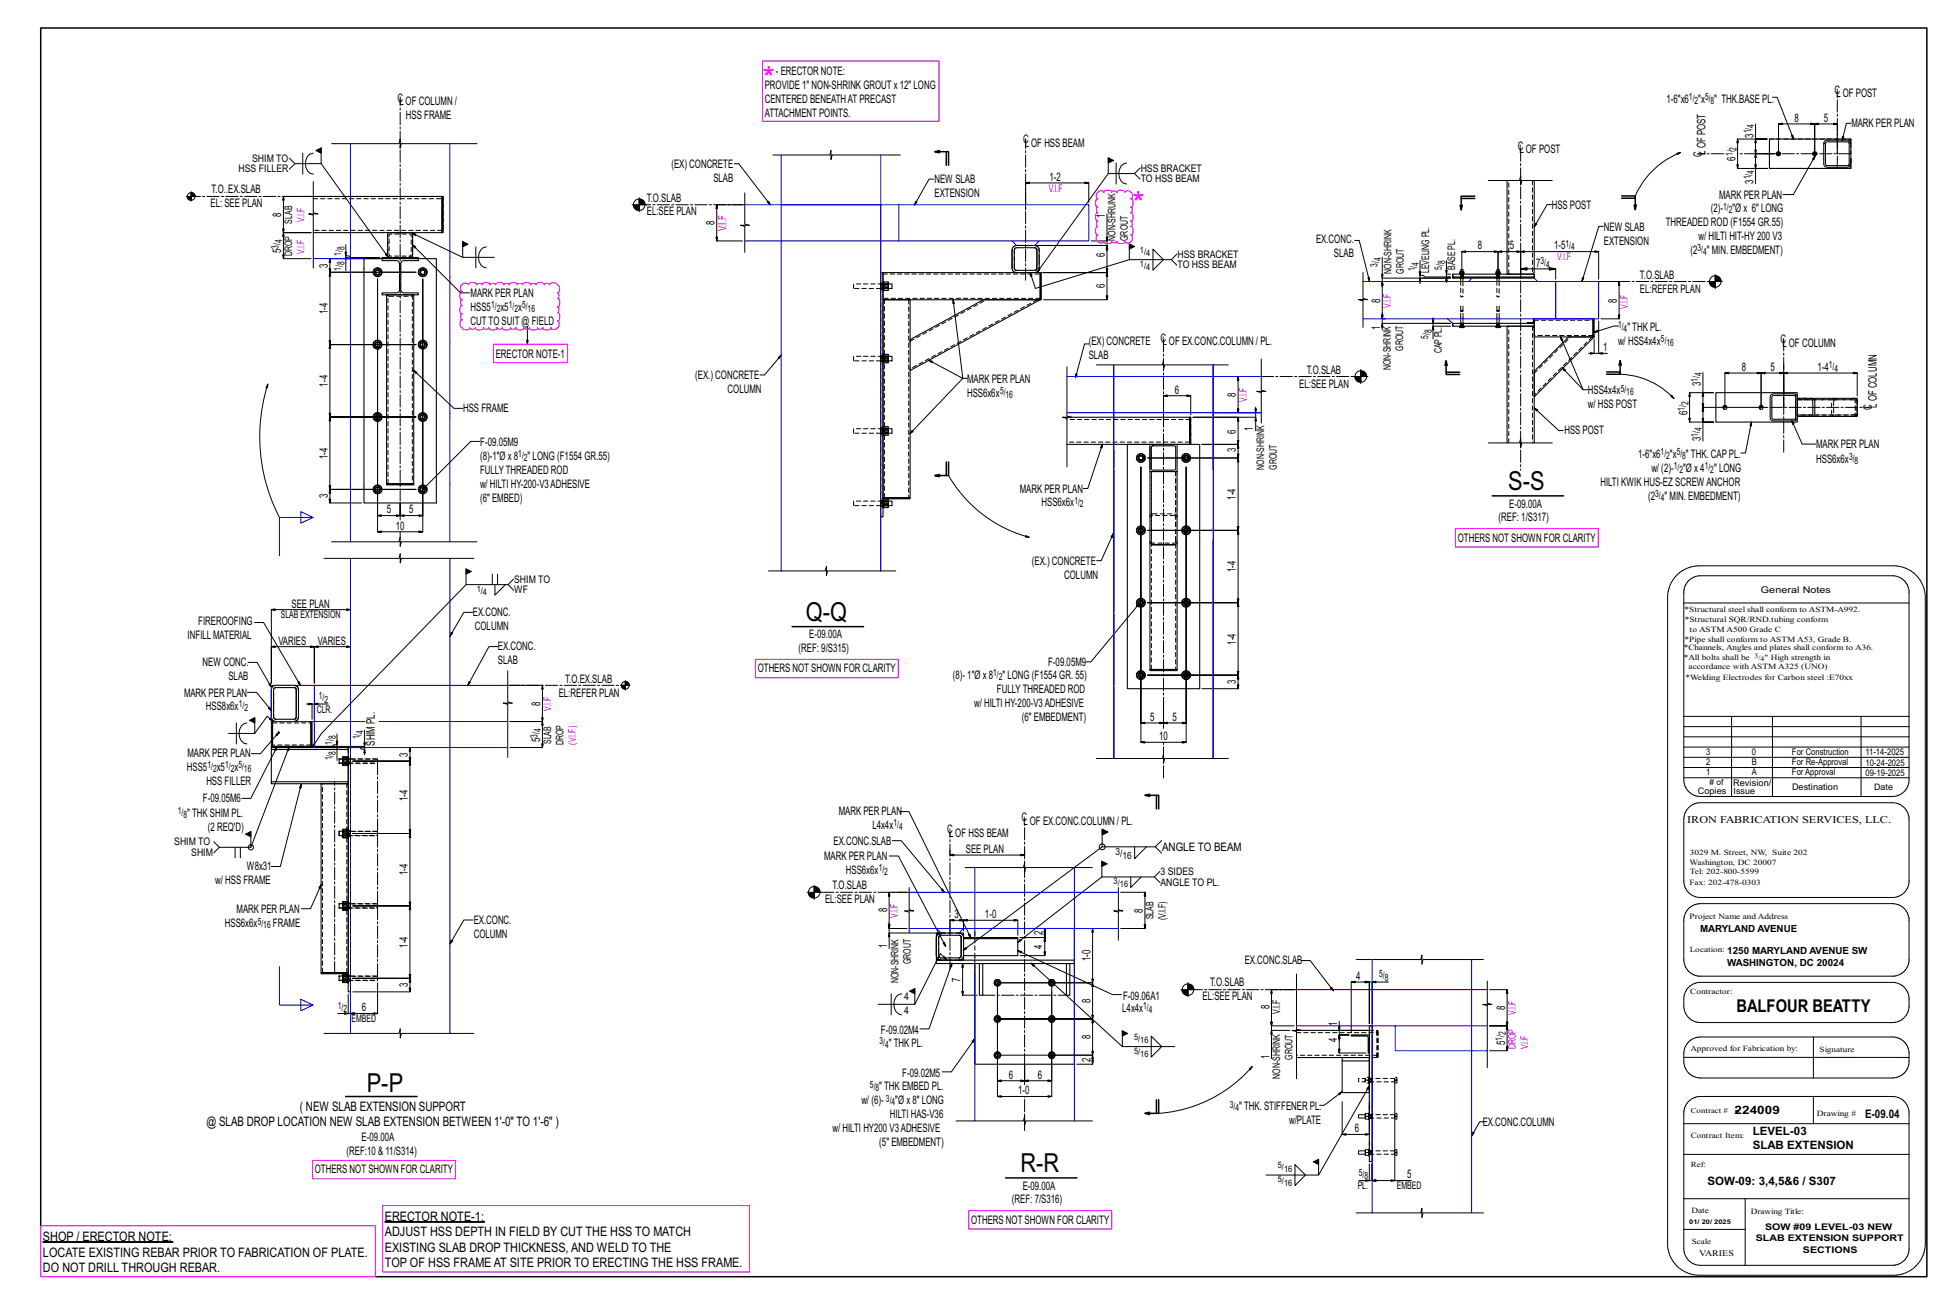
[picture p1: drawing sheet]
<svg xmlns="http://www.w3.org/2000/svg" width="914mm" height="610mm" viewBox="0 0 914 610" stroke-linecap="round" stroke-linejoin="round" font-family="sans-serif">
<defs><g id="words">
<g font-size="14.7" fill="#f0f">
<text x="357" y="41">*</text>
<text x="530" y="100">*</text>
</g>
<g font-size="12.2">
<text x="706" y="229">S-S</text>
<text x="377" y="291">Q-Q</text>
<text x="172" y="511">P-P</text>
<text x="478" y="548">R-R</text>
</g>
<text font-size="8.3" x="813" y="473">BALFOUR BEATTY</text>
<g font-size="6.1">
<text x="140" y="520">( NEW SLAB EXTENSION SUPPORT</text>
<text x="97" y="527">@ SLAB DROP LOCATION NEW SLAB EXTENSION BETWEEN 1'-0&quot; TO 1'-6&quot; )</text>
<text x="180" y="571">ERECTOR NOTE-1:</text>
<text x="20" y="581">SHOP / ERECTOR NOTE:</text>
<text x="180" y="578">ADJUST HSS DEPTH IN FIELD BY CUT THE HSS TO MATCH</text>
<text x="20" y="588">LOCATE EXISTING REBAR PRIOR TO FABRICATION OF PLATE.</text>
<text x="180" y="586">EXISTING SLAB DROP THICKNESS, AND WELD TO THE</text>
<text x="180" y="593">TOP OF HSS FRAME AT SITE PRIOR TO ERECTING THE HSS FRAME.</text>
<text x="20" y="595">DO NOT DRILL THROUGH REBAR.</text>
</g>
<g font-size="5.5">
<text x="363" y="35">- ERECTOR NOTE:</text>
<text x="358" y="42">PROVIDE 1&quot; NON-SHRINK GROUT x 12&quot; LONG</text>
<text x="186" y="48">C</text>
<text x="859" y="44">C</text>
<text x="859" y="45">L</text>
<text x="862" y="45">OF POST</text>
<text x="187" y="49">LOF COLUMN /</text>
<text x="358" y="48">CENTERED BENEATHAT PRECAST</text>
<text x="780" y="48">1-6&quot;x6</text>
<text x="795" y="48">&quot;x</text>
<text x="802" y="48">&quot; THK.BASE PL.</text>
<text x="190" y="56">HSS FRAME</text>
<text x="358" y="55">ATTACHMENT POINTS.</text>
<text x="840" y="57">8</text>
<text x="853" y="57">5</text>
<text x="866" y="60">MARK PER PLAN</text>
<text x="821" y="64" transform="rotate(-90 821 64)">3</text>
<text x="479" y="67">C</text>
<text x="480" y="69">LOF HSS BEAM</text>
<text x="710" y="70">C</text>
<text x="711" y="72">L</text>
<text x="714" y="72">OF POST</text>
<text x="798" y="69" transform="rotate(-90 798 69)">OF POST</text>
<text x="796" y="73" transform="rotate(-90 796 73)">C</text>
<text x="798" y="72" transform="rotate(-90 798 72)">L</text>
<text x="812" y="75" transform="rotate(-90 812 75)">6</text>
<text x="314" y="79">(EX) CONCRETE</text>
<text x="334" y="85">SLAB</text>
<text x="437" y="86">NEW SLAB</text>
<text x="491" y="85">1-2</text>
<text x="821" y="86" transform="rotate(-90 821 86)">3</text>
<text x="99" y="90">T.O..EX.SLAB</text>
<text x="303" y="94">T.O.SLAB</text>
<text x="437" y="92">EXTENSION</text>
<text x="804" y="93">MARK PER PLAN</text>
<text x="99" y="97">EL: SEE PLAN</text>
<text x="132" y="101" transform="rotate(-90 132 101)">8</text>
<text x="303" y="101">EL:SEE PLAN</text>
<text x="726" y="98">HSS POST</text>
<text x="801" y="99">(2)-</text>
<text x="811" y="99">&quot;Ø x 6&quot; LONG</text>
<text x="334" y="105" transform="rotate(-90 334 105)">8</text>
<text x="517" y="102" transform="rotate(-90 517 102)">1</text>
<text x="780" y="106">THREADED ROD (F1554 GR.55)</text>
<text x="616" y="114">EX.CONC.</text>
<text x="751" y="108">NEW SLAB</text>
<text x="795" y="112">w/ HILTI HIT-HY200 V3</text>
<text x="132" y="118" transform="rotate(-90 132 118)">5</text>
<text x="692" y="117">8</text>
<text x="707" y="117">5</text>
<text x="727" y="117">1-5</text>
<text x="751" y="115">EXTENSION</text>
<text x="791" y="119">(2</text>
<text x="799" y="119">&quot; MIN. EMBEDMENT)</text>
<text x="153" y="125" transform="rotate(-90 153 125)">3</text>
<text x="517" y="120" transform="rotate(-90 517 120)">6</text>
<text x="624" y="120">SLAB</text>
<text x="719" y="125">7</text>
<text x="767" y="130">T.O.SLAB</text>
<text x="517" y="135" transform="rotate(-90 517 135)">6</text>
<text x="767" y="137">EL:REFER PLAN</text>
<text x="220" y="139">MARK PER PLAN</text>
<text x="646" y="142" transform="rotate(-90 646 142)">8</text>
<text x="757" y="142" transform="rotate(-90 757 142)">8</text>
<text x="153" y="147" transform="rotate(-90 153 147)">1-4</text>
<text x="220" y="146">HSS5</text>
<text x="234" y="146">x5</text>
<text x="242" y="146">x</text>
<text x="220" y="152">CUTTO SUIT @ FIELD</text>
<text x="646" y="154" transform="rotate(-90 646 154)">1</text>
<text x="762" y="155">&quot; THK PL.</text>
<text x="509" y="162">(EX) CONCRETE</text>
<text x="543" y="160">C</text>
<text x="544" y="161">L</text>
<text x="547" y="161">OF EX.CONC.COLUMN / PL.</text>
<text x="757" y="161">w/ HSS4x4x</text>
<text x="833" y="161">C</text>
<text x="232" y="168">ERECTOR NOTE-1</text>
<text x="750" y="164">1</text>
<text x="834" y="162">L</text>
<text x="837" y="162">OF COLUMN</text>
<text x="509" y="168">SLAB</text>
<text x="815" y="174">8</text>
<text x="829" y="174">5</text>
<text x="851" y="174">1-4</text>
<text x="325" y="178">(EX.) CONCRETE</text>
<text x="453" y="179">MARK PER PLAN</text>
<text x="611" y="175">T.O.SLAB</text>
<text x="153" y="181" transform="rotate(-90 153 181)">1-4</text>
<text x="340" y="184">COLUMN</text>
<text x="453" y="186">HSS6x6x</text>
<text x="550" y="184">6</text>
<text x="578" y="186" transform="rotate(-90 578 186)">8</text>
<text x="608" y="182">EL:SEE PLAN</text>
<text x="743" y="184">HSS4x4x</text>
<text x="796" y="181" transform="rotate(-90 796 181)">3</text>
<text x="743" y="191">w/ HSS POST</text>
<text x="876" y="192" transform="rotate(-90 876 192)">C</text>
<text x="878" y="191" transform="rotate(-90 878 191)">LOF COLUMN</text>
<text x="217" y="193">HSS FRAME</text>
<text x="790" y="194" transform="rotate(-90 790 194)">6</text>
<text x="578" y="203" transform="rotate(-90 578 203)">6</text>
<text x="586" y="202" transform="rotate(-90 586 202)">1</text>
<text x="732" y="203">HSS POST</text>
<text x="225" y="209">F-09.05M9</text>
<text x="796" y="206" transform="rotate(-90 796 206)">3</text>
<text x="850" y="210">MARK PER PLAN</text>
<text x="153" y="215" transform="rotate(-90 153 215)">1-4</text>
<text x="225" y="215">(8)-1&quot;Ø x 8</text>
<text x="247" y="215">&quot; LONG (F1554 GR.55)</text>
<text x="578" y="211" transform="rotate(-90 578 211)">3</text>
<text x="767" y="214">1-6&quot;x6</text>
<text x="781" y="214">&quot;x</text>
<text x="789" y="214">&quot; THK. CAPPL.</text>
<text x="225" y="222">FULLYTHREADED ROD</text>
<text x="773" y="221">w/ (2)-</text>
<text x="788" y="221">&quot;Ø x 4</text>
<text x="802" y="221">&quot; LONG</text>
<text x="850" y="217">HSS6x6x</text>
<text x="749" y="227">HILTI KWIK HUS-EZ SCREW ANCHOR</text>
<text x="153" y="233" transform="rotate(-90 153 233)">3</text>
<text x="225" y="228">w/ HILTI HY-200-V3ADHESIVE</text>
<text x="477" y="230">MARK PER PLAN</text>
<text x="578" y="234" transform="rotate(-90 578 234)">1-4</text>
<text x="771" y="234">(2</text>
<text x="779" y="234">&quot; MIN. EMBEDMENT)</text>
<text x="225" y="235">(6&quot; EMBED)</text>
<text x="487" y="237">HSS6x6x</text>
<text x="706" y="238">E-09.00A</text>
<text x="181" y="240">5</text>
<text x="192" y="240">5</text>
<text x="701" y="244">(REF: 1/S317)</text>
<text x="185" y="248">10</text>
<text x="682" y="253">OTHERS NOT SHOWN FOR CLARITY</text>
<text x="483" y="264">(EX.) CONCRETE</text>
<text x="578" y="268" transform="rotate(-90 578 268)">1-4</text>
<text x="498" y="271">COLUMN</text>
<text x="136" y="284">SEE PLAN</text>
<text x="93" y="292">FIREROOFING</text>
<text x="221" y="288">EX.CONC.</text>
<text x="88" y="299">INFILLMATERIAL</text>
<text x="222" y="295">COLUMN</text>
<text x="379" y="299">E-09.00A</text>
<text x="130" y="302">VARIES</text>
<text x="149" y="302">VARIES</text>
<text x="233" y="304">EX.CONC.</text>
<text x="374" y="305">(REF: 9/S315)</text>
<text x="578" y="302" transform="rotate(-90 578 302)">1-4</text>
<text x="95" y="312">NEW CONC.</text>
<text x="233" y="311">SLAB</text>
<text x="490" y="312">F-09.05M9</text>
<text x="355" y="315">OTHERS NOT SHOWN FOR CLARITY</text>
<text x="446" y="318">(8)- 1&quot;Ø x 8</text>
<text x="469" y="318">&quot; LONG (F1554 GR. 55)</text>
<text x="107" y="318">SLAB</text>
<text x="265" y="320">T.O.EX.SLAB</text>
<text x="578" y="320" transform="rotate(-90 578 320)">3</text>
<text x="86" y="326">MARK PER PLAN</text>
<text x="261" y="326">EL:REFER PLAN</text>
<text x="467" y="324">FULLYTHREADED ROD</text>
<text x="96" y="332">HSS8x6x</text>
<text x="253" y="330" transform="rotate(-90 253 330)">8</text>
<text x="456" y="331">w/ HILTI HY-200-V3ADHESIVE</text>
<text x="478" y="337">(6&quot; EMBEDMENT)</text>
<text x="538" y="337">5</text>
<text x="549" y="337">5</text>
<text x="253" y="347" transform="rotate(-90 253 347)">5</text>
<text x="542" y="346">10</text>
<text x="175" y="349" transform="rotate(-90 175 349)">SHIM PL.</text>
<text x="191" y="354" transform="rotate(-90 191 354)">3</text>
<text x="88" y="354">MARK PER PLAN</text>
<text x="87" y="361">HSS5</text>
<text x="101" y="361">x5</text>
<text x="110" y="361">x</text>
<text x="97" y="367">HSS FILLER</text>
<text x="95" y="375">F-09.05M6</text>
<text x="191" y="375" transform="rotate(-90 191 375)">1-4</text>
<text x="88" y="382">&quot; THK SHIM PL.</text>
<text x="393" y="381">MARK PER PLAN</text>
<text x="478" y="384">C</text>
<text x="97" y="389">(2 REQ'D)</text>
<text x="408" y="388">L4x4x</text>
<text x="443" y="390">C</text>
<text x="479" y="386">L</text>
<text x="482" y="386">OF EX.CONC.COLUMN / PL.</text>
<text x="390" y="395">EX.CONC.SLAB</text>
<text x="444" y="391">L</text>
<text x="447" y="391">OF HSS BEAM</text>
<text x="452" y="399">SEE PLAN</text>
<text x="544" y="398">ANGLE TO BEAM</text>
<text x="116" y="407">W8x31</text>
<text x="386" y="402">MARK PER PLAN</text>
<text x="101" y="414">w/ HSS FRAME</text>
<text x="191" y="410" transform="rotate(-90 191 410)">1-4</text>
<text x="396" y="409">HSS6x6x</text>
<text x="390" y="416">T.O.SLAB</text>
<text x="386" y="422">EL:SEE PLAN</text>
<text x="111" y="427">MARK PER PLAN</text>
<text x="415" y="427" transform="rotate(-90 415 427)">8</text>
<text x="447" y="430">3</text>
<text x="461" y="430">1-0</text>
<text x="535" y="427" transform="rotate(-90 535 427)">8</text>
<text x="105" y="434">HSS6x6x</text>
<text x="128" y="434">FRAME</text>
<text x="222" y="432">EX.CONC.</text>
<text x="488" y="438" transform="rotate(-90 488 438)">2</text>
<text x="191" y="443" transform="rotate(-90 191 443)">1-4</text>
<text x="222" y="439">COLUMN</text>
<text x="415" y="444" transform="rotate(-90 415 444)">1</text>
<text x="488" y="444" transform="rotate(-90 488 444)">4</text>
<text x="510" y="450" transform="rotate(-90 510 450)">1-0</text>
<text x="582" y="451">EX.CONC.SLAB</text>
<text x="191" y="462" transform="rotate(-90 191 462)">3</text>
<text x="449" y="459" transform="rotate(-90 449 459)">7</text>
<text x="566" y="461">T.O.SLAB</text>
<text x="635" y="458">4</text>
<text x="526" y="468">F-09.06A1</text>
<text x="563" y="468">EL:SEE PLAN</text>
<text x="169" y="473">6</text>
<text x="510" y="469" transform="rotate(-90 510 469)">8</text>
<text x="525" y="473">L4x4x</text>
<text x="594" y="472" transform="rotate(-90 594 472)">8</text>
<text x="704" y="473" transform="rotate(-90 704 473)">8</text>
<text x="626" y="480" transform="rotate(-90 626 480)">1</text>
<text x="412" y="484">F-09.02M4</text>
<text x="416" y="490">&quot; THK PL.</text>
<text x="510" y="486" transform="rotate(-90 510 486)">8</text>
<text x="626" y="487" transform="rotate(-90 626 487)">4</text>
<text x="704" y="489" transform="rotate(-90 704 489)">5</text>
<text x="510" y="497" transform="rotate(-90 510 497)">2</text>
<text x="594" y="495" transform="rotate(-90 594 495)">1</text>
<text x="422" y="504">F-09.02M5</text>
<text x="472" y="505">6</text>
<text x="486" y="505">6</text>
<text x="411" y="510">&quot; THK EMBED PL.</text>
<text x="476" y="512">1-0</text>
<text x="403" y="517">w/ (6)-</text>
<text x="419" y="517">&quot;Ø x 8&quot; LONG</text>
<text x="580" y="520">&quot; THK. STIFFENER PL.</text>
<text x="416" y="523">HILTI HAS-V36</text>
<text x="603" y="526">w/PLATE</text>
<text x="694" y="527">EX.CONC.COLUMN</text>
<text x="873" y="523">E-09.04</text>
<text x="169" y="534">E-09.00A</text>
<text x="390" y="530">w/ HILTI HY200 V3ADHESIVE</text>
<text x="634" y="530">6</text>
<text x="411" y="536">(5&quot; EMBEDMENT)</text>
<text x="162" y="540">(REF:10 &amp; 11/S314)</text>
<text x="147" y="549">OTHERS NOT SHOWN FOR CLARITY</text>
<text x="659" y="551">5</text>
<text x="479" y="557">E-09.00A</text>
<text x="474" y="563">(REF: 7/S316)</text>
<text x="454" y="572">OTHERS NOT SHOWN FOR CLARITY</text>
</g>
<text font-size="5.5" fill="#f0f" x="340" y="108" transform="rotate(-90 340 108)">V.I.F</text>
<g font-size="5.4">
<text x="812" y="521">-</text>
<text x="812" y="521">224009</text>
<text x="820" y="531">LEVEL-03</text>
<text x="820" y="537">SLAB EXTENSION</text>
<text x="799" y="555">SOW-09: 3,4,5&amp;6 / S307</text>
</g>
<g font-size="4.9">
<text x="118" y="76">SHIM TO</text>
<text x="112" y="81">HSS FILLER</text>
<text x="534" y="80">HSS BRACKET</text>
<text x="534" y="85">TO HSS BEAM</text>
<text x="137" y="105" transform="rotate(-90 137 105)">SLAB</text>
<text x="522" y="113" transform="rotate(-90 522 113)">NON-SHRUNK</text>
<text x="528" y="113" transform="rotate(-90 528 113)">GROUT</text>
<text x="137" y="120" transform="rotate(-90 137 120)">DROP</text>
<text x="551" y="121">HSS BRACKET</text>
<text x="551" y="126">TO HSS BEAM</text>
<text x="651" y="128" transform="rotate(-90 651 128)">NON-SHRINK</text>
<text x="657" y="128" transform="rotate(-90 657 128)">GROUT</text>
<text x="669" y="128" transform="rotate(-90 669 128)">LEVELING PL.</text>
<text x="681" y="126" transform="rotate(-90 681 126)">BASE PL.</text>
<text x="657" y="164" transform="rotate(-90 657 164)">GROUT</text>
<text x="675" y="165" transform="rotate(-90 675 165)">CAPPL.</text>
<text x="651" y="173" transform="rotate(-90 651 173)">NON-SHRINK</text>
<text x="592" y="220" transform="rotate(-90 592 220)">NON-SHRINK</text>
<text x="597" y="220" transform="rotate(-90 597 220)">GROUT</text>
<text x="241" y="273">SHIM TO</text>
<text x="241" y="278">WF</text>
<text x="131" y="289">SLAB EXTENSION</text>
<text x="148" y="333">CLR.</text>
<text x="258" y="348" transform="rotate(-90 258 348)">SLAB</text>
<text x="264" y="349" transform="rotate(-90 264 349)">DROP</text>
<text x="790" y="385">IRON FABRICATION SERVICES, LLC.</text>
<text x="82" y="396">SHIM TO</text>
<text x="90" y="400">SHIM</text>
<text x="543" y="409">3 SIDES</text>
<text x="543" y="414">ANGLE TO PL.</text>
<text x="540" y="430" transform="rotate(-90 540 430)">SLAB</text>
<text x="546" y="430" transform="rotate(-90 546 430)">(V.I.F)</text>
<text x="426" y="451" transform="rotate(-90 426 451)">GROUT</text>
<text x="420" y="460" transform="rotate(-90 420 460)">NON-SHRINK</text>
<text x="423" y="468">4</text>
<text x="165" y="478">EMBED</text>
<text x="423" y="474">4</text>
<text x="599" y="474" transform="rotate(-90 599 474)">V.I.F</text>
<text x="605" y="496" transform="rotate(-90 605 496)">GROUT</text>
<text x="599" y="505" transform="rotate(-90 599 505)">NON-SHRINK</text>
<text x="635" y="556">PL.</text>
<text x="654" y="556">EMBED</text>
</g>
<g font-size="4.9" fill="#f0f">
<text x="491" y="90">V.I.F</text>
<text x="142" y="104" transform="rotate(-90 142 104)">V.I.F</text>
<text x="142" y="119" transform="rotate(-90 142 119)">V.I.F</text>
<text x="729" y="122">V.I.F</text>
<text x="651" y="144" transform="rotate(-90 651 144)">V.I.F</text>
<text x="762" y="144" transform="rotate(-90 762 144)">V.I.F</text>
<text x="583" y="188" transform="rotate(-90 583 188)">V.I.F</text>
<text x="258" y="333" transform="rotate(-90 258 333)">V.I.F</text>
<text x="269" y="348" transform="rotate(-90 269 348)">(V.I.F)</text>
<text x="420" y="429" transform="rotate(-90 420 429)">V.I.F</text>
<text x="709" y="475" transform="rotate(-90 709 475)">V.I.F</text>
<text x="709" y="491" transform="rotate(-90 709 491)">DROP</text>
<text x="715" y="491" transform="rotate(-90 715 491)">V.I.F</text>
</g>
<g font-size="4.7">
<text x="790" y="47">1/</text>
<text x="798" y="47">5/</text>
<text x="793" y="49">2</text>
<text x="800" y="49">8</text>
<text x="821" y="60" transform="rotate(-90 821 60)">4</text>
<text x="819" y="62" transform="rotate(-90 819 62)">1/</text>
<text x="813" y="70" transform="rotate(-90 813 70)">2</text>
<text x="811" y="73" transform="rotate(-90 811 73)">1/</text>
<text x="819" y="84" transform="rotate(-90 819 84)">1/</text>
<text x="821" y="81" transform="rotate(-90 821 81)">4</text>
<text x="806" y="98">1/</text>
<text x="809" y="100">2</text>
<text x="132" y="114" transform="rotate(-90 132 114)">4</text>
<text x="130" y="116" transform="rotate(-90 130 116)">3/</text>
<text x="160" y="120" transform="rotate(-90 160 120)">1/</text>
<text x="161" y="117" transform="rotate(-90 161 117)">8</text>
<text x="733" y="115">1/</text>
<text x="735" y="117">4</text>
<text x="794" y="118">3/</text>
<text x="797" y="119">4</text>
<text x="161" y="124" transform="rotate(-90 161 124)">8</text>
<text x="645" y="125" transform="rotate(-90 645 125)">3/</text>
<text x="646" y="122" transform="rotate(-90 646 122)">4</text>
<text x="664" y="124" transform="rotate(-90 664 124)">4</text>
<text x="676" y="124" transform="rotate(-90 676 124)">8</text>
<text x="721" y="124">3/</text>
<text x="723" y="125">4</text>
<text x="160" y="127" transform="rotate(-90 160 127)">1/</text>
<text x="662" y="127" transform="rotate(-90 662 127)">1/</text>
<text x="675" y="126" transform="rotate(-90 675 126)">5/</text>
<text x="230" y="144">1/</text>
<text x="232" y="146">2</text>
<text x="238" y="144">1/</text>
<text x="241" y="146">2</text>
<text x="244" y="144">5/</text>
<text x="247" y="146">16</text>
<text x="670" y="156" transform="rotate(-90 670 156)">8</text>
<text x="757" y="154">1/</text>
<text x="760" y="155">4</text>
<text x="668" y="159" transform="rotate(-90 668 159)">5/</text>
<text x="777" y="160">5/</text>
<text x="780" y="162">16</text>
<text x="856" y="172">1/</text>
<text x="858" y="174">4</text>
<text x="795" y="179" transform="rotate(-90 795 179)">1/</text>
<text x="796" y="176" transform="rotate(-90 796 176)">4</text>
<text x="468" y="184">5/</text>
<text x="758" y="183">5/</text>
<text x="761" y="185">16</text>
<text x="471" y="186">16</text>
<text x="790" y="190" transform="rotate(-90 790 190)">2</text>
<text x="788" y="192" transform="rotate(-90 788 192)">1/</text>
<text x="796" y="202" transform="rotate(-90 796 202)">4</text>
<text x="795" y="204" transform="rotate(-90 795 204)">1/</text>
<text x="243" y="214">1/</text>
<text x="245" y="216">2</text>
<text x="777" y="213">1/</text>
<text x="780" y="215">2</text>
<text x="785" y="213">5/</text>
<text x="787" y="215">8</text>
<text x="865" y="215">3/</text>
<text x="783" y="219">1/</text>
<text x="786" y="221">2</text>
<text x="798" y="219">1/</text>
<text x="800" y="221">2</text>
<text x="868" y="217">8</text>
<text x="775" y="233">3/</text>
<text x="503" y="236">1/</text>
<text x="505" y="237">2</text>
<text x="777" y="234">4</text>
<text x="465" y="316">1/</text>
<text x="467" y="318">2</text>
<text x="149" y="327">1/</text>
<text x="152" y="329">2</text>
<text x="112" y="331">1/</text>
<text x="114" y="332">2</text>
<text x="157" y="346" transform="rotate(-90 157 346)">8</text>
<text x="168" y="346" transform="rotate(-90 168 346)">1/</text>
<text x="170" y="343" transform="rotate(-90 170 343)">4</text>
<text x="252" y="345" transform="rotate(-90 252 345)">3/</text>
<text x="253" y="342" transform="rotate(-90 253 342)">4</text>
<text x="155" y="348" transform="rotate(-90 155 348)">1/</text>
<text x="157" y="353" transform="rotate(-90 157 353)">8</text>
<text x="97" y="359">1/</text>
<text x="105" y="359">1/</text>
<text x="112" y="359">5/</text>
<text x="155" y="356" transform="rotate(-90 155 356)">1/</text>
<text x="100" y="361">2</text>
<text x="108" y="361">2</text>
<text x="114" y="361">16</text>
<text x="83" y="381">1/</text>
<text x="86" y="382">8</text>
<text x="418" y="387">1/</text>
<text x="421" y="388">4</text>
<text x="522" y="400">3/</text>
<text x="525" y="402">16</text>
<text x="411" y="408">1/</text>
<text x="414" y="409">2</text>
<text x="121" y="433">5/</text>
<text x="123" y="434">16</text>
<text x="645" y="457">5/</text>
<text x="648" y="459">8</text>
<text x="158" y="472">1/</text>
<text x="161" y="474">2</text>
<text x="535" y="472">1/</text>
<text x="538" y="474">4</text>
<text x="705" y="484" transform="rotate(-90 705 484)">2</text>
<text x="412" y="489">3/</text>
<text x="414" y="490">4</text>
<text x="703" y="487" transform="rotate(-90 703 487)">1/</text>
<text x="407" y="509">5/</text>
<text x="410" y="511">8</text>
<text x="415" y="515">3/</text>
<text x="417" y="517">4</text>
<text x="576" y="518">3/</text>
<text x="578" y="520">4</text>
<text x="636" y="550">5/</text>
<text x="639" y="552">8</text>
</g>
<g font-size="4.6">
<text x="796" y="436">MARYLAND AVENUE</text>
<text x="808" y="446">1250 MARYLAND AVENUE SW</text>
<text x="808" y="452">WASHINGTON, DC 20024</text>
</g>
<g font-size="4.3">
<text x="824" y="278">General Notes</text>
<text x="798" y="353">3</text>
<text x="820" y="353">0</text>
<text x="839" y="353">For Construction</text>
<text x="873" y="353">11-14-2025</text>
<text x="798" y="358">2</text>
<text x="820" y="358">B</text>
<text x="839" y="358">For Re-Approval</text>
<text x="873" y="358">10-24-2025</text>
<text x="798" y="363">1</text>
<text x="820" y="363">A</text>
<text x="839" y="363">For Approval</text>
<text x="873" y="363">09-19-2025</text>
<text x="795" y="372">Copies</text>
<text x="811" y="368">Revision/</text>
<text x="839" y="370">Destination</text>
<text x="826" y="576">SOW #09 LEVEL-03 NEW</text>
<text x="822" y="581">SLAB EXTENSION SUPPORT</text>
<text x="844" y="586">SECTIONS</text>
</g>
<g font-size="4.2">
<text x="533" y="118">1/</text>
<text x="536" y="120">4</text>
<text x="533" y="125">1/</text>
<text x="536" y="126">4</text>
<text x="223" y="277">1/</text>
<text x="226" y="278">4</text>
<text x="811" y="371">Issue</text>
<text x="877" y="370">Date</text>
<text x="521" y="414">3/</text>
<text x="524" y="415">16</text>
<text x="531" y="487">5/</text>
<text x="534" y="488">16</text>
<text x="531" y="493">5/</text>
<text x="534" y="495">16</text>
<text x="598" y="547">5/</text>
<text x="601" y="548">16</text>
<text x="598" y="553">5/</text>
<text x="601" y="555">16</text>
</g>
<text font-size="4" x="795" y="588">VARIES</text>
<text font-size="3.9" x="800" y="367"># of</text>
<g font-size="3.7">
<text x="788" y="286">*Structural steel shall conform to ASTM-A992.</text>
<text x="788" y="291">*Structural SQR/RND.tubing conform</text>
<text x="791" y="296">to ASTM A500 Grade C</text>
<text x="788" y="304">*Channels, Angles and plates shall conform to A36.</text>
<text x="788" y="300">*Pipe shall conform to ASTM A53, Grade B.</text>
<text x="788" y="309">*All bolts shall be</text>
<text x="826" y="309">&quot; High strength in</text>
<text x="790" y="313">accordance with ASTM A325 (UNO)</text>
<text x="789" y="318">*Welding Electrodes for Carbon steel :E70xx</text>
<text x="791" y="400">3029 M. Street, NW, Suite 202</text>
<text x="791" y="405">Washington, DC 20007</text>
<text x="791" y="409">Tel: 202-800-5599</text>
<text x="791" y="414">Fax: 202-478-0303</text>
<text x="791" y="430">Project Name and Address</text>
<text x="791" y="446">Location:</text>
<text x="791" y="465">Contractor:</text>
<text x="791" y="492">Approved for Fabrication by:</text>
<text x="852" y="492">Signature</text>
<text x="850" y="522">Drawing #</text>
<text x="791" y="532">Contract Item:</text>
<text x="791" y="567">Date</text>
<text x="819" y="568">Drawing Title:</text>
<text x="792" y="582">Scale</text>
</g>
<text font-size="3.6" x="791" y="546">Ref:</text>
<text font-size="3.5" x="791" y="521">Contract #</text>
<g font-size="3.2">
<text x="821" y="308">3/</text>
<text x="824" y="309">4</text>
</g>
<text font-size="3" x="791" y="572">01/ 20/ 2025</text>
</g></defs>
<path d="M180 572h47zM20 581h61z" fill="#000" stroke="#000" stroke-width=".5"/>
<g fill="none" stroke="#000" stroke-width=".47">
<path d="M822 58v7h5h-14v2v-2v14v-2v2h14h-5v7M829 45h3l7 20M866 58h-2l-2 8M138 77l-3 2M142 72v9M147 72a5 5 0 0 0-4 5 5 5 0 0 0 4 4M150 69v8h-12l-3-3M150 77l32 43M155 67h32v-2v4l1-2h35M344 77h2l14 19M362 73h26l1-3v5v-2h32M519 74v7h12l3-2"/>
<path d="M522 76v10M527 76a5 5 0 0 0-3 5 5 5 0 0 0 3 5M785 72l1-1-1 1zM786 71a38 38 0 0 0-21 21M821 77h1v2zM822 65v2h-1zM822 65v7l-1-2h1v2h8h-8v7M832 72v-14h17h-2h2v14v-14h11h-2h2v14M849 73l-10 18h-5M87 92h5M89 90v4M146 92h-13l-1 2h1v-2v17l-1-2h1v2h13h-13v12l-1-2h1v2h13"/>
<path d="M147 85v15h2h-5l3 1v24M296 96h6M299 92v7M347 96h-12v2h1l-1-2v17v-2h1l-1 2h12M349 90v15h2h-5l3 1v12M437 84h-2l-7 12M510 95v-9h-30l2-1v1h-2v12M519 81l-34 46M531 81l3 3M696 84h15l1-2v5v-3h14M726 96h-2l-6 10M161 118h1v2z"/>
<path d="M162 120v1h16h-16M162 115v5h1h1h14M193 109l24 11M193 115l23 22h4M217 113v7h14M223 115v10M228 115a5 5 0 0 0-4 5 5 5 0 0 0 4 5M518 111v2zM518 115v2zM518 115h-33h33v2v-2v13v-2v2h-30M518 100v13h-7M518 113v4"/>
<path d="M528 114v7h20l3-2M540 117l4 4-4 5zM634 112h2l5 20M750 106h-2l-8 26M162 121h.1M164 121h-10v6v-1h1l-1 1h41h-41v34v-2h1l-1 2h41h-41v34v-2h1l-1 2h41h-41v34v-2h1l-1 2h41h-41v6v-1h1l-1 1h15M177 131v110l1 1v-1h-1h10l-1 1v-1h1v-6v6h11l-2 1v-1h2v-110v118l-2-1v1h2h-21l1-1v1h-1zM178 121h-16v6M488 128h30v1v-1v12v-2v2h-30M528 121l-43 14-3-7M548 121l3 3M638 127v13h2h-4l2 1v12"/>
<path d="M646 128h1v2zM647 132v1h-1zM647 120v10h32h-14M647 132h1h-1v17M647 130v4M664 127h1v2zM665 130v2h-1zM665 122v7h1l1 1h12h-2M665 129v4M677 127v1zM677 130v1zM677 122v6h2"/>
<path d="M677 128v4M701 130v-12h-17l2-1v1h-2v12M712 130v-12h-11l2-1v1h-2v12M728 131v-5l-3-1v1h3h-16l3-1v1h-3v2v-10h36h-2v-1l2 1v13M749 132h9l-1 1h1v-1v17l-1-2h1v2h-9M799 132h7M803 128v7M247 153v8M446 140l5 37-16-8M646 147h1v2zM647 151v2h-1zM647 149h1z"/>
<path d="M647 147v4M670 150h1v1zM671 153v1h-1zM671 151h8h-32v3M671 149v4M679 153h-8v6M683 153h1h-1zM684 153h1M684 149v2M685 149v2M700 153h.1M700 153h2"/>
<path d="M700 149v2M702 149v2M730 157l11 25M746 159v6M748 150v15h4M757 153h-2l-9 2M125 180v1h-1zM125 180a82 82 0 0 0 6 62M194 173l18 18h5M366 166l-8 9h-2M453 177h-2l-25 26M499 172v23h2h-4l2 1v22"/>
<path d="M510 161h-2l-5 16M513 171h31v-2v4l1-2h30M589 176h-10v17v-2h1l-1 2h11M590 168v15h2h-4l2 1v14M633 176h7M637 173v6M731 172l10 10h2M743 165h5M744 165h2l-2 1zM748 165h2v1zM758 175a36 36 0 0 1 25 11M797 174v10h5h-11l-1 1h1v-1v13l-1-1h1v1h11h-5v9"/>
<path d="M557 194v-9h-13h2v1l-2-1v11M568 193h20M587 191h1v2zM588 195v2h-1zM588 190v5M718 191l11 10h3M782 185l1 1zM797 196v1zM797 184v1zM797 184v7v-2v2M807 190h1v1v1h-1l-1-1zM820 197l-3 15h-2"/>
<path d="M824 190h1v1v1h-1l-1-1zM827 191h-30v6M835 185v-10h-11l2-1v1h-2v16v-16h-17l2-1v1h-2v16M838 197l5 11h7M869 185v-10h-34l1-1v1h-1v16M225 207h-5l-22 22M516 208l-7 21h-2M534 218v120l2 1v-1h-2h10l-1 1v-1h1v-12v12h11l-2 1v-1h2v-120v129h-2v1l2-1h-21h2v1l-2-1zM588 202v-7h-30h21v13v-2h1l-1 2h-17h17v6v-1h1l-1 1h-42h42v34v-2h1l-1 2h-42h42v34v-2h1l-1 2h-42h42v34v-2h1l-1 2h-42h42v6v-2h1l-1 2h-17M696 207h15l1-2v4v-2h14M444 222a62 62 0 0 0 38 29M155 253h32v-2v5l1-3h35"/>
<path d="M480 251h2h-2zM521 250l-6 12h-2M152 261h35v-2v4l1-2h34M218 266v8h20l2-3M218 274l-67 69-5 7M230 269v5M232 274v4l5-4M233 269v5M238 274l2 2M360 267h26l1-2v4v-2h32M785 269a15 15 0 0 1 10-4h91a15 15 0 0 1 15 15v302a15 15 0 0 1-15 15h-91a15 15 0 0 1-15-15v-302a15 15 0 0 1 5-11zM790 272l3-2 3-1h90a8 8 0 0 1 7 7v89a8 8 0 0 1-7 8h-90a8 8 0 0 1-8-8v-88a8 8 0 0 1 2-5z"/>
<path d="M119 291h4l18 30M164 285h-2v1l2-1h-37h2v1l-2-1v35v-17h20h-2v-1l2 1v17v-17h17h-2v-1l2 1M221 286h-4l-6 12M533 282l-23 28h-2M788 282h105M116 310h4l7 11M233 303h-4l-10 18M238 314v14l2 1h-5h3v25M293 318v5M111 338v10M116 338a5 5 0 0 0-4 5 5 5 0 0 0 4 5M116 324h4l7 8"/>
<path d="M119 336v7h-12M128 337l-3-2-6 8M143 329h4M144 329h2l-2 1zM146 329v8M147 329h2v1zM154 329h-7v8M239 321h15l-1 1h1v-1v17l-1-2h1v2h-15h15v12l-1-2h1v2h-15M290 321h5M788 335h105M788 340h105M810 335v38"/>
<path d="M829 335v38M871 335v38M130 349l-13 25h-4M130 342l1 1M131 343l-9 10h-4M131 343h.1M135 349l-18 47M157 347h1v1zM158 350h.1M158 348v2l-11-1h11v1M170 347h1v2zM171 350v2h-1z"/>
<path d="M171 350h-2h-1h-21h11v6M171 342v7h-24h8l1-1h2v-5M171 349v4M188 350h4v6l-1-2h1v2h-27h27v34l-1-2h1v2h-27h27v34l-1-2h1v2h-27h27v34l-1-2h1v2h-27h27v6l-1-2h1v2h-27M513 355h31v-2v4l1-2h30M788 350h105M788 359h105M788 345h105M788 354h105M141 367l-10 38h-4M421 380h4l29 59M788 364h105"/>
<path d="M790 378l2-2h4h90a8 8 0 0 1 7 7v30l-1 3a8 8 0 0 1-6 4h-90a8 8 0 0 1-8-8v-29l1-3zM103 396l-3 3M110 396v5M112 396v5M117 389v7h-14l-3-2M418 393h4l20 24M445 398v2h1h-1h34h-1h1v-2M516 388v8h25l3-3M516 396l-65 49M531 396v6l6-6M541 396l3 3M150 414l-5 11h-4"/>
<path d="M378 417h6M381 414v7M416 400h4l22 43M424 417h-8v17v-1v1h8h-8M425 415v11h3h-5l2 1v9M452 406h27v-2v4l1-2h31M516 403v7h24l3-2M516 410l-40 31M523 415v11h2h-4l2 1v13M524 417h12l-1 2h1v-2v17l-1-1h1v1h-12M529 410v5l5-5M540 410l3 3"/>
<path d="M221 430h-4l-6 12M416 433v1zM416 437v1zM416 432v5M442 437h-26v7M445 437v-6h1v-1l-1 1h6h-2v-1l2 1v4v-4h25h-1v-1l1 1v7M479 434h10v5v-2v2h-12h12v8v-2v2h-12M504 434h7v26v-2h1l-1 2h-44v46h12h-1v-1l1 1v-8v8h13h-2v-1l2 1v-46M790 425l3-2h3h90a8 8 0 0 1 7 7v20v2a8 8 0 0 1-7 5h-91a8 8 0 0 1-7-8v-19l1-2zM177 460v14h-13M443 449l-3-3-12 24M446 451l-11 30h-4"/>
<path d="M455 451h-5v15v-2h1l-1 2h7M466 458h2v2v1h-2l-1-1zM467 460h44v2h1l-1-2v17v-2h1l-1 2h-44h44v17v-2h1l-1 2h-44M476 445l45 20h4M483 451l42 39M491 458h2l1 2-1 1h-2v-1zM556 460v6M607 456v26h2h-4l2 1v22M609 449h4l11 15M635 449h30v-2v4l1-2h28M638 459h4M639 459h2l-2 1z"/>
<path d="M641 459v20v-20h-9h2v1l-2-1v24M642 459h2v1zM650 459h-8v20M696 459v10l2 1h-4h2v30M161 474h2l-2 1zM163 465v9h-5M163 474h4M164 474h2v1zM164 465v9zM417 465v10M422 465a5 5 0 0 0-4 5 5 5 0 0 0 4 5M428 462v8h-17"/>
<path d="M466 475h2v2v1h-2l-1-1zM467 464v49h2h-2h25h-2h2v-49M491 475h2l1 2-1 1h-2v-1zM553 463h6M595 478v2zM595 480h11zM595 477v5M606 463h-11v17M627 478v4h13M697 463h8v2h1l-1-2v17v-2h1l-1 2h-8h8v12v-2h1l-1 2h-8M790 462l2-1 3-1h91a8 8 0 0 1 7 7v4a8 8 0 0 1-7 7h-90a8 8 0 0 1-8-7v-6zM152 483h35v-2v5l1-3h34"/>
<path d="M456 486l-11 15h-4M466 492h2v2v1h-2l-1-1zM491 492h2l1 2-1 1h-2v-1zM492 494h19v4v-2h1l-1 2h-7M525 482v8h25M539 485l5 5-5 5zM586 499a64 64 0 0 1-44 22M595 482v2zM604 482h-9v13M626 480h1v2zM627 484v2h-1zM627 484h4h-4v9l-1-2h1v2h12"/>
<path d="M627 482v5M788 495h105M790 487l2-1 4-1h90a8 8 0 0 1 7 7v5a8 8 0 0 1-7 7h-90a8 8 0 0 1-8-7v-4a8 8 0 0 1 2-6zM849 485v19M585 500l1-1-1 2zM628 515v16h2v-1l-2 1h13h-2v-1l2 1v-16M628 511l-8 6h-2M641 508l-24 42M641 517v2M653 505v47h8M790 515l2-1 4-1h90a8 8 0 0 1 7 7v65a8 8 0 0 1-7 7h-90a8 8 0 0 1-8-8v-63a8 8 0 0 1 2-6zM849 513v13"/>
<path d="M447 524h32v-2v5l1-3h31M639 538h-3v2h3M639 521h-3v2h3M639 539h1M639 522h1M640 538l1 3zM640 521l1 3zM640 538h-1v3h1M640 521h-1v3h1M641 534v2M695 525h-3l-3 6M788 526h105"/>
<path d="M606 545l5 5-5 5zM617 542v8h-25M639 552h2l-2 1zM641 545v7h-5M641 552h4M642 552h2v1zM642 552v-7v7h11M651 552h2l-2 1zM788 540h105M635 567h30v-2v5l1-3h28M788 561h105M788 575h29"/>
<path d="M817 561v31"/>
<circle cx="89" cy="92" r="1.8"/>
<circle cx="299" cy="96" r="2.7"/>
<circle cx="803" cy="132" r="2.7"/>
<circle cx="637" cy="176" r="2.7"/>
<circle cx="293" cy="321" r="1.8"/>
<circle cx="117" cy="396" r="1.2"/>
<circle cx="516" cy="396" r="1.4"/>
<circle cx="381" cy="417" r="2.7"/>
<circle cx="467" cy="460" r=".8"/>
<circle cx="467" cy="460" r="1.6"/>
<circle cx="492" cy="460" r=".8"/>
<circle cx="492" cy="460" r="1.6"/>
<circle cx="467" cy="477" r=".8"/>
<circle cx="467" cy="477" r="1.6"/>
<circle cx="492" cy="477" r=".8"/>
<circle cx="492" cy="477" r="1.6"/>
<circle cx="556" cy="463" r="2.7"/>
<circle cx="467" cy="494" r=".8"/>
<circle cx="467" cy="494" r="1.6"/>
<circle cx="492" cy="494" r=".8"/>
<circle cx="492" cy="494" r="1.6"/>
</g>
<g fill="none" stroke="#000" stroke-width=".7">
<path d="M438 71h6v6M440 70l-2 1 2 1M443 71v6M88 92h1M88 93h1M89 93h.1M89 91h2M89 90h1M89 92h2M296 96h3M297 97h2M297 98h2"/>
<path d="M298 98h1M299 95h3M299 93h1M299 94h2M683 96l1 2v-2M684 93h6M690 92h-6v6M759 92h6v6l1-2M759 93h6M765 96v2M800 132h3M800 133h3"/>
<path d="M801 134h2M803 131h2M803 129h1M803 130h2M803 130h1M634 177h3M635 178h2M636 179h1M637 174h2M637 175h2M637 174h1M637 176h2"/>
<path d="M676 171l1-2v6h6M677 169v2M677 174h6M752 174h6M758 171v-2l1 2M758 169v6h-6M443 216v6M444 216v6h-6l2 1M440 222h-2M698 232h34M371 293h33M293 320h1"/>
<path d="M293 319h.1M293 319h1M291 321h2M291 322h2M292 322h1M536 372h6v6M538 372h-2l2 1M541 372v6M378 418h3M379 419h2M380 420h1M381 416h2"/>
<path d="M381 415h1M381 415h2M381 417h3M553 463h3M553 464h3M554 465h2M555 465h1M556 461h2M556 461h1M556 462h2M556 463h3M162 513h33"/>
<path d="M541 515v6M542 515v6h-6M538 520l-2 1h2M471 551h33M19 573v-560h883v584h-726"/>
</g>
<path d="M357 29h82v28h-82zM513 90a2 2 0 0 1 4 0 2.1 2.1 0 0 1 3 0 1.5 1.5 0 0 1 3 0 2.1 2.1 0 0 1 3 0 2 2 0 0 1 3 0 2 2 0 0 1 0 3 2.2 2.2 0 0 1 0 4 1.5 1.5 0 0 1 0 3 2.2 2.2 0 0 1 0 3 1.5 1.5 0 0 1 0 3 2.2 2.2 0 0 1 0 4 2 2 0 0 1 0 3 2 2 0 0 1-3 0 2.1 2.1 0 0 1-3 0 1.5 1.5 0 0 1-3 0 2.1 2.1 0 0 1-3 0 2 2 0 0 1-3 0 2 2 0 0 1 0-3 2.2 2.2 0 0 1 0-4 1.5 1.5 0 0 1 0-3 2.2 2.2 0 0 1 0-3 1.5 1.5 0 0 1 0-3 2.2 2.2 0 0 1 0-4l-1-1zM216 134a2.1 2.1 0 0 1 3-1 2.1 2.1 0 0 1 4 0 1.5 1.5 0 0 1 3 0 2.1 2.1 0 0 1 3 0 1.5 1.5 0 0 1 3 0 2.1 2.1 0 0 1 4 0 1.4 1.4 0 0 1 2 0 2.1 2.1 0 0 1 4 0 1.5 1.5 0 0 1 3 0 2.1 2.1 0 0 1 3 0 1.5 1.5 0 0 1 3 0 2.1 2.1 0 0 1 4 0 1.4 1.4 0 0 1 2 0 2.3 2.3 0 0 1 4 0l1 2v2h-1a1.5 1.5 0 0 1 0 3 2.2 2.2 0 0 1 0 4 1.5 1.5 0 0 1 0 2 2.2 2.2 0 0 1 0 4 2.1 2.1 0 0 1 0 3 2.1 2.1 0 0 1-3 0 2.1 2.1 0 0 1-4 0 1.4 1.4 0 0 1-2 0 2.1 2.1 0 0 1-4 0 1.5 1.5 0 0 1-3 0 2.1 2.1 0 0 1-4 0 1.4 1.4 0 0 1-2 0 2.1 2.1 0 0 1-4 0 1.4 1.4 0 0 1-2 0 2.1 2.1 0 0 1-4 0 1.5 1.5 0 0 1-3 0 2.1 2.1 0 0 1-4 0 1.4 1.4 0 0 1-2 0 2.3 2.3 0 0 1-4 0l-1-2 1-1a1.5 1.5 0 0 1 0-3 2.2 2.2 0 0 1 0-4 1.5 1.5 0 0 1 0-3 2.2 2.2 0 0 1 0-4zM231 161h35v9h-35zM681 247h67v9h-67zM354 308h66v9h-66zM146 543h67v9h-67zM19 573h157v24h-157zM179 564h172v31h-172zM453 566h67v9h-67z" fill="none" stroke="#f0f" stroke-width=".5"/>
<g fill="none" stroke="#000" stroke-width=".5">
<path d="M831 72l1-1h1v1l-1 1h-1zM832 72h.1M832 71v1M832 71l1 1M832 72v1M833 72h-1M848 72l1-1h1v1l-1 1h-1zM849 72v1M849 71v1M849 71l1 1M850 72h-1M854 66h1h10h1v1v7v4h-1h-10h-1l-1-1v-10z"/>
<path d="M854 67h11v10h-11zM866 67v-2h-38v14h38v-5M147 92h60v17h-60M207 92v17zM705 84v44h12l1-1v-43M181 109h12v11h-12zM474 115h2h8a2.1 2.1 0 0 1 2 2v8a2.1 2.1 0 0 1-2 3h-8a2.1 2.1 0 0 1-2-3v-8zM485 116v1v9v-9zM485 116h-9l-1 1v9h10M170 121h9v1h7l1 1v13l-1 1h-7v1h17v-1h-7l-1-1v-13l1-1h7v-1h8v114h-34zM175 128h.1M175 126h.1"/>
<path d="M175 126l2-1 1 1v2l-1 1-2-1zM177 129h.1M177 125h.1M177 128h.1M177 126h.1M178 128h.1M178 127h.1M179 120l17 1zM179 121h17M181 138h13v88h-13zM196 128h.1M196 126h.1"/>
<path d="M196 126l2-1 2 1v2l-2 1-2-1zM198 129h.1M198 125h.1M198 128h.1M198 126h.1M199 128h.1M199 127h.1M412 128h1v114h-1M413 133h.1M413 135h.1M413 128h74v12h-74zM413 134h.1"/>
<path d="M413 132l1 4M413 136h1M414 132h2v1h1v2h-1M414 133h2v2h-2M416 135v1h-2M485 126h.1M487 128v12zM680 130h.1M680 130h38h-38zM680 130v-2h38v2M683 127h1v1h-1zM683 127v1"/>
<path d="M684 127v-1h1v1M684 130v2M684 127h1v1h-1M685 130v2M700 127h1v1h-1zM700 127v1M700 127v-1h2v1M700 130v2M701 127h1v1h-1M702 130v2M177 159h.1M198 159h.1"/>
<path d="M426 159l34-19h27l-61 33zM680 153h.1M680 151h.1M680 151h38v2h-38zM718 151h-3h2l1-2v2v-2h27v9h-27v-5M734 158h12l-28 28v-12zM745 149h1v9h-1zM175 162v1M175 160l2-1 1 1v2l-1 1-2-1zM177 163h.1M177 162h.1M177 160h.1"/>
<path d="M178 162h.1M178 161h.1M196 162h.1M196 160h.1M196 160l2-1 2 1v2l-2 1-2-1zM198 163h.1M198 162h.1M198 160h.1M199 162h.1M199 161h.1M413 167h.1M413 169h.1"/>
<path d="M413 168h.1M413 170h1M414 166h2v1h1v2h-1v1h-2M414 170l-1-4 1 38M414 167h2v2h-2M426 172v61h-13v-30M426 160v-20h-12l-1 1v26M175 196h.1M175 194h.1M175 194l2-1 1 1v2l-1 1-2-1zM177 197h.1M177 193h.1"/>
<path d="M177 196h.1M177 194h.1M178 196h.1M178 195h.1M196 196h.1M196 194h.1M196 194l2-1 2 1v2l-2 1-2-1zM198 197h.1M198 193h.1M198 196h.1M198 194h.1M199 196h.1"/>
<path d="M199 195h.1M413 200l1 4M414 200h2v1h1v2h-1v1h-2M499 195h58v13h-58M557 195h.1M557 195v13zM829 185l1-1h9l2 1v3v7v1l-2 1h-9l-1-1-1-1v-9zM829 185h11v11h-11zM841 186v-2h-38v13h38v-4M841 186l8 1v1v5v1l-8 1v-1h7v-6l-1-1h-6zM841 187v7M847 186h22v1"/>
<path d="M867 186l2 1M869 186v2zM869 194v1v-2v1l-2 1M869 194v1h-22M869 188v5M413 201h.1M413 203h.1M413 202h.1M414 201h2v2h-2M532 215h.1M532 213h.1M532 213l2-1 2 1v2l-2 1-2-1z"/>
<path d="M533 214v1M533 214h.1M534 212h.1M534 216h.1M534 213h.1M534 215h.1M535 213h.1M535 215h.1M535 214h.1M538 208h13v13h-13zM538 208h-10v114h33v-114h-10M538 209v10"/>
<path d="M539 208v1v11h11v-11h-11M553 215h.1M553 213h.1M553 213l2-1 2 1v2l-2 1-2-1zM554 214v1M554 214h.1M555 212h.1M555 216h.1M555 213h.1M555 215h.1M556 215h.1M556 213h.1"/>
<path d="M556 214h.1M557 208h.1M705 207v-54h12h1v54M175 230h.1M175 228h.1M175 228l2-1 1 1v2l-1 1-2-1zM177 231h.1M177 227h.1M177 230h.1M177 228h.1M178 230h.1M178 228h.1"/>
<path d="M181 226h13v1h-13zM196 230h.1M196 228h.1M196 228l2-1 2 1v2l-2 1-2-1zM198 231h.1M198 227h.1M198 230h.1M198 228h.1M199 230h.1M199 228h.1M413 233h13h-13zM413 234h.1"/>
<path d="M413 237h.1M413 236h.1M413 233l1 5zM414 234h2h1v3h-1M414 234h2v2h-2M416 236v1h-2M538 221h13v92h-13zM532 249h.1M532 247h.1M532 247l2-1 2 1v2l-2 1-2-1zM533 248v1M533 248h.1"/>
<path d="M534 246h.1M534 250h.1M534 247h.1M534 249h.1M535 247h.1M535 249h.1M535 248h.1M538 253l1 1v1M539 255h11zM551 253l-1 1v1M553 249h.1M553 247h.1"/>
<path d="M553 247l2-1 2 1v2l-2 1-2-1zM554 248v1M554 248h.1M555 246h.1M555 250h.1M555 247h.1M555 249h.1M556 249h.1M556 247h.1M556 248h.1M532 283h.1M532 281h.1"/>
<path d="M532 281l2-1 2 1v2l-2 1-2-1zM533 282h.1M534 280h.1M534 284h.1M534 281h.1M534 283h.1M534 281h1M535 283h-1M535 281h.1M535 283h.1M553 283h.1M553 281h.1"/>
<path d="M553 281l2-1 2 1v2l-2 1-2-1zM554 282h.1M555 280h.1M555 284h.1M555 281h.1M555 283h.1M556 283h.1M556 281h.1M556 282h.1M532 317h.1M532 315h.1M532 315l2-1 2 1v2l-2 1-2-1z"/>
<path d="M533 316h.1M533 315v1M534 314h.1M534 318h.1M534 315h.1M534 317h.1M535 315h.1M535 317h-1M535 316h.1M538 313h13v1h-13zM553 317h.1M553 315h.1"/>
<path d="M553 315l2-1 2 1v2l-2 1-2-1zM554 316h.1M554 315v1M555 314h.1M555 318h.1M555 315h.1M555 317h.1M556 317h.1M556 315h.1M556 316h.1M127 338h1v11h-1zM128 338h18v11h-18z"/>
<path d="M128 321h1h9a2.1 2.1 0 0 1 2 2v12a2.1 2.1 0 0 1-2 3h-9a2.1 2.1 0 0 1-2-3v-12zM138 322l1 1-1 13 1-13zM138 322h-9l-1 1v13h10M138 336h.1M146 338v11zM127 350h36v1h-36zM127 351v15M127 349l19 1zM127 349h19M159 355h.1M159 357h.1M159 355v2h1"/>
<path d="M160 354v4M160 357h.1M160 356v1M160 355h-1M160 355h.1M160 355v-1h3v4M160 357v1h3M163 358h.1M163 354v4zM163 355h.1M163 357h.1M163 355h-3v2h3"/>
<path d="M163 351v1M163 357v9M164 350h-1v114h1M127 366h36v1h-36zM160 389v1M160 389h.1M160 388v1M160 389h-1v2h1M160 391h.1M160 391v1M163 388v1h-3v2h3M163 388v4z"/>
<path d="M163 388h-3v1M163 389h.1M163 391h.1M163 391v1h-3v-1M163 391v32M163 389v-22h-1h-12v88h13v-30M159 423h.1M159 425h.1M159 423v2h1M160 422v4M160 424h.1M160 423h-1"/>
<path d="M160 423h.1M160 425h.1M160 425v1h3M163 422v4M163 426h.1M163 422v4zM163 422h-3v1M163 423h.1M163 425h.1M163 423h-3v2h3M438 439v8M438 439v9"/>
<path d="M438 438v1M439 437h1h-2v12h2h-1M439 437h.1M439 437h1h9a2.1 2.1 0 0 1 2 2v8a2.1 2.1 0 0 1-2 2h-9a2.1 2.1 0 0 1-2-2v-8zM440 437h.1M440 438h10v10h-10zM449 438h.1M449 437h2v2M450 438h.1M450 438v1M451 439h25h-25zM451 439v1"/>
<path d="M456 434h47v19M476 439v8h-25M150 455h13v1h-13zM159 457h.1M159 459h.1M159 457v2h1M160 456v4M160 459h.1M160 458h.1M160 457h-1M160 457v-1h3v4M160 459v1h3"/>
<path d="M160 457h.1M163 460h.1M163 456v4zM163 457h.1M163 459h.1M163 457h-3v2h3M438 449h65v2h-65zM438 448h.1M439 449h.1M440 449h.1M449 448h.1M450 448h.1"/>
<path d="M450 447v-8v8M451 447v2h-2M456 455v43h47v-43M456 451v2M458 451h2v15h-2zM499 451h2v15h-2zM641 480h1v63h-1zM607 495h34M607 482h34M628 495h13v1h-13zM628 496v15h13v-15M632 484h9v9h-1v-8h-8z"/>
<path d="M644 495h.1"/>
<circle cx="832" cy="72" r=".6"/>
<circle cx="832" cy="72" r=".5"/>
<circle cx="849" cy="72" r=".5"/>
<circle cx="849" cy="72" r=".6"/>
<circle cx="177" cy="127" r="2.1"/>
<circle cx="177" cy="127" r="1.1"/>
<circle cx="198" cy="127" r="2.1"/>
<circle cx="198" cy="127" r="1.1"/>
<circle cx="177" cy="161" r="1.1"/>
<circle cx="177" cy="161" r="2.1"/>
<circle cx="198" cy="161" r="2.1"/>
<circle cx="198" cy="161" r="1.1"/>
<circle cx="177" cy="195" r="2.1"/>
<circle cx="177" cy="195" r="1.1"/>
<circle cx="198" cy="195" r="2.1"/>
<circle cx="198" cy="195" r="1.1"/>
<circle cx="534" cy="214" r="2.1"/>
<circle cx="534" cy="214" r="1.1"/>
<circle cx="555" cy="214" r="2.1"/>
<circle cx="555" cy="214" r="1.1"/>
<circle cx="177" cy="229" r="2.1"/>
<circle cx="177" cy="229" r="1.1"/>
<circle cx="198" cy="229" r="2.1"/>
<circle cx="198" cy="229" r="1.1"/>
<circle cx="534" cy="248" r="2.1"/>
<circle cx="534" cy="248" r="1.1"/>
<circle cx="555" cy="248" r="2.1"/>
<circle cx="555" cy="248" r="1.1"/>
<circle cx="534" cy="282" r="2.1"/>
<circle cx="534" cy="282" r="1.1"/>
<circle cx="555" cy="282" r="2.1"/>
<circle cx="555" cy="282" r="1.1"/>
<circle cx="534" cy="316" r="2.1"/>
<circle cx="534" cy="316" r="1.1"/>
<circle cx="555" cy="316" r="2.1"/>
<circle cx="555" cy="316" r="1.1"/>
</g>
<g fill="none" stroke="#00f" stroke-width=".47">
<path d="M164 67v186M211 67v186M366 73v23h46v171v-194M349 96h161v17h-161M366 96v171M421 96v17M474 113l2 2M486 113l-2 2M147 121h23M638 132h90v17h-90M689 130l-2 2M718 130l2 2"/>
<path d="M728 132h20v17h-20zM677 149l3 2M499 176h91M521 171v184M499 193h91M521 212v143v-33M141 239l5 3-5 3zM146 242h-15v18M164 261v222M211 261v222M568 318v37v-184v184M147 321h91"/>
<path d="M147 321v29M147 321h-20v17h44M177 338h61M164 350h74M425 417h98M456 406v33M503 406v43M425 434h98M438 434l2 3M451 434l-2 3M131 452v18h15l-5-2v5l5-3M456 447v2"/>
<path d="M456 451v73M503 451v73M642 449v118M689 449v118M607 463h89M607 480h89M653 480v12h43"/>
</g>
<g fill="none" stroke="#000" stroke-width=".47" stroke-dasharray="2 1.4">
<path d="M828 72v-7h38v2M832 72h.1M832 71h.1M832 72v1M833 72h.1M849 72h.1M849 71h.1M849 72v1M850 72h.1M853 67h1M865 77v1M865 66v1"/>
<path d="M866 74v5h-38v-7M866 67v5M147 93h60M207 94v-2M207 92h.1M207 92v17M717 84v44M207 109v-15M207 108h-60M207 109h.1M475 116h1M486 115h-2"/>
<path d="M176 127v1M176 127h.1M176 127v-1M176 128l-1-1 2-1M176 126h.1M176 128h.1M177 126h.1M177 126a1.3 1.3 0 0 1 1 1 1.3 1.3 0 0 1-1 2M177 128h.1M177 129l-1-1M177 128l1-1-1-1M178 126v2"/>
<path d="M178 126h.1M181 138l1 1M182 139h11M192 120l1-1v-10h-11v11h10v-1v-9h-9h-1v10h10M193 139v-1M193 138v88M193 138h.1M196 126h.1M196 128h.1M197 127v1M197 127h.1M197 127v-1"/>
<path d="M197 128v-1l1-1M197 126h.1M197 128h.1M198 126h.1M198 126a1.3 1.3 0 0 1 1 1 1.3 1.3 0 0 1-1 2M198 128h.1M198 129l-1-1M198 128l1-1-1-1M200 126v2M200 126h.1M399 135v-2h13M412 135h.1"/>
<path d="M412 135v-1M412 134h.1M412 134v-1M412 133h.1M412 133h1M412 135h-13M412 134h1h-1M412 133h1v1M413 135h-1M413 133h.1M413 135v-1M413 134v-1"/>
<path d="M413 128h74M413 134v1h-1M413 133v-1M413 132h.1M413 136v-1M413 135h.1M413 133h3M413 133l1-1M413 133h1M414 135h.1M414 133h.1M414 134h.1"/>
<path d="M414 134v1M414 135h-1M414 132h.1M414 136v-1M414 133h2M414 133v1M416 133h.1M416 135v1M416 135h.1M416 134h.1M416 133v1M416 134v1h-2"/>
<path d="M416 133h-2M416 135h-2M416 132v1M416 134h-3M416 135h-3M475 125v-9M475 126v-1M476 126h-1M484 128l2-1M486 127v-2v-4M486 121v-4v-2M487 140h-74"/>
<path d="M680 130h.1M680 130v-2M683 128h1M684 128v-1M684 130h.1M684 128h.1M684 130v-2M684 130l-1-2M684 128v2v-2M684 130h1M684 128v2M684 127v1"/>
<path d="M685 130h-1M685 130h.1M685 128v2M685 127v1M685 132v7h-1v-7M685 127v3M700 128h.1M700 128v-1M700 130h.1M700 128h1M700 130v-2M701 128v-1"/>
<path d="M701 130h.1M701 128h.1M701 130v-2M701 130l-1-2M701 128v2v-2M701 130h1M701 128v2M701 127v1M702 132v7h-2v-7M702 127v3M702 130h-1M702 130h.1"/>
<path d="M702 128v2M702 127v1M706 128v-44M718 130h.1M718 128v2M177 160a1.3 1.3 0 0 1 1 1 1.3 1.3 0 0 1-1 2M198 160a1.3 1.3 0 0 1 1 1 1.3 1.3 0 0 1-1 2M425 140v93M426 160l36-20M485 140l-59 33M680 153v-2M683 151h1"/>
<path d="M684 153l-1-2M684 153v-2M684 153h1M684 149v-6h1M684 145h.1M684 151h.1M684 151v2v-2M684 151v2M685 151v2M685 145h.1M685 153v-2M685 149v-6"/>
<path d="M700 151h1M700 153v-2M700 153h2M700 149v-6h2M700 145h.1M701 145h.1M701 151h.1M701 153v-2M701 153l-1-2M701 151v2v-2M701 151v2M702 153v-2"/>
<path d="M702 149v-6M702 151v2M717 153v54M718 151v2M718 150h27M745 158l-27 27M745 157h-27M175 160h.1M176 161v1M176 161h.1M176 161v-1M176 162l-1-1 2-1"/>
<path d="M176 160h.1M176 162h.1M177 160h.1M177 162h.1M177 163l-1-1M177 162l1-1-1-1M178 160v2M178 160h.1M197 161v1M197 161h.1M197 161v-1M197 162v-1l1-1"/>
<path d="M197 160h.1M197 162h.1M198 160h.1M198 162h.1M198 163l-1-1M198 162l1-1-1-1M200 160v2M200 160h.1M399 169v-2h13M412 169h.1M412 169v-1M412 168h.1"/>
<path d="M412 168v-1M412 167h.1M412 167v-1M412 167h1M412 169h-13M412 168h1h-1M412 167h1v1M412 166l1 1M413 167h.1M413 169v-1M413 168v-1M413 169h-1"/>
<path d="M413 168v1h-1M413 167v-1M413 166h.1M413 170v-1M413 169h.1M413 167h3M413 167l1-1M413 167h1M414 169h.1M414 167v-1M414 168h.1M414 168v1"/>
<path d="M414 167h.1M414 169h-1M414 170v-1M414 166h.1M414 167h2M414 167v1M415 166v4M416 167h.1M416 169v1M416 169h.1M416 168h.1M416 167v1"/>
<path d="M416 168v1h-2M416 167h-2M416 169h-2M416 166v1M416 168h-3M416 169h-3M718 175l17-17M176 195v1M176 195h.1M176 195v-1M176 196l-1-1 2-1M176 194h.1"/>
<path d="M176 196h.1M177 194h.1M177 194a1.3 1.3 0 0 1 1 1 1.3 1.3 0 0 1-1 1M177 196h.1M177 196h-1M177 196l1-1-1-1M178 194v2M178 194h.1M197 195v1M197 195h.1M197 195v-1M197 196v-1l1-1"/>
<path d="M197 194h.1M197 196h.1M198 194h.1M198 194a1.3 1.3 0 0 1 1 1 1.3 1.3 0 0 1-1 1M198 196h.1M198 196h-1M198 196l1-1-1-1M200 194v2M200 194h.1M414 200v-60M415 200v4M416 200v1"/>
<path d="M557 197v9M557 195v1M557 195h.1M557 197l-58-1M557 195v13M840 184v2M840 195v2M841 188v-1M841 187v-1h6M841 187h28M841 193v-5M841 194v-1"/>
<path d="M841 195v-1M847 195h-6M849 187h18M858 188v5l1 1M859 186l-1 1-1 1v5M859 187l-1 1M859 195l-1-1-1-1M867 187l1 1v5M868 194h-19M868 194v-1M869 187v7M869 194h-28"/>
<path d="M869 188v5M399 203v-2h13M412 203h.1M412 203v-1M412 202h.1M412 202v-1M412 201h.1M412 201v-1M412 200h.1M412 201h1M412 203h-13M412 202h1h-1"/>
<path d="M412 201h1v1M412 200l1 1M412 200h1M413 203v-1M413 201h.1M413 202v-1M413 203h-1M413 202v1h-1M413 201v-1M413 202h.1M413 200h.1M413 204v-2"/>
<path d="M413 203h.1M413 201h3M413 200h1M413 201h1M414 203h.1M414 201v-1M414 201v1M414 202h.1M414 201h.1M414 202v1M414 203h-1M414 200h.1"/>
<path d="M414 204v-1M414 200l2 1M416 201v-1M416 203v1M416 203h.1M416 202h.1M416 201v1M416 202v1h-2M416 201h.1M416 201h-2M416 203h-2M416 202h-3"/>
<path d="M416 203h-3M533 214v1M533 214h.1M533 214v-1M533 215h.1M533 213h.1M533 213h1M534 215h-1M534 213h.1M534 215h.1M534 215l1-1-1-1M535 213v1"/>
<path d="M535 215h.1M535 214v1M536 215h.1M536 213v2M554 214v1M554 214h.1M554 214l1-1M554 214v-1M554 215h.1M555 213h.1M555 215h-1M555 215h.1"/>
<path d="M555 213h1M556 213h.1M556 215h-1M556 215h.1M556 215v-1v-1M556 213v1M556 214v1M557 207v1M557 206v1M557 207h-58M557 208h.1M557 215h.1"/>
<path d="M557 213v2M706 207v-54M176 229v1M176 229v-1M176 228h.1M176 230l-1-2h2M176 230h.1M177 228h.1M177 228a1.3 1.3 0 0 1 1 1 1.3 1.3 0 0 1-1 1M177 230h.1M177 230h-1M177 230l1-1-1-1"/>
<path d="M178 228v2M178 228h.1M182 226v-88M197 229v1M197 229v-1M197 228h.1M197 230v-2h1M197 230h.1M198 228h.1M198 228a1.3 1.3 0 0 1 1 1 1.3 1.3 0 0 1-1 1M198 230h.1M198 230h-1"/>
<path d="M198 230l1-1-1-1M200 228v2M200 228h.1M399 237v-3h13M412 237v-1M412 236h.1M412 236v-1M412 235h.1M412 235v-1M412 234h.1M412 234h1M412 237h.1"/>
<path d="M412 237h-13M412 235h1v1h-1M412 235h1M412 234l1 1M413 237h-1M413 236v1h-1M413 236h-1M413 235v-1M413 236h.1M413 234h.1M413 235h.1M413 237v-1"/>
<path d="M413 235h3M413 234h1M413 234h3M413 235h1M414 237v-1M414 237h.1M414 234h.1M414 235h.1M414 236v-1M414 236h.1M414 236h-1M414 237h-1"/>
<path d="M414 234h2M414 233v-33M416 234h.1M416 237h.1M416 237v-1M416 235v1M416 235h.1M416 236h-2M416 235h-2M416 236l-2 1M416 236h-3M416 235h-3"/>
<path d="M416 237h-3M550 221h.1M550 221v92M550 221v32M412 242v-114M533 248v1M533 248h.1M533 248v-1M533 247h.1M533 249h.1M533 247h1M534 249h-1"/>
<path d="M534 247h.1M534 249h.1M534 249l1-1-1-1M535 247v1M535 249h.1M535 248v1M536 249h.1M536 247v2M538 242l1-1M539 241v-1M539 254v-33M550 241h-11v1"/>
<path d="M550 241h.1M550 253v1h-11M550 242v-1M551 242l-1-1v-1h-11M554 248v1M554 248h.1M554 248l1-1M554 247h.1M554 249h.1M555 247h.1M555 249h-1M555 249h.1"/>
<path d="M555 247h1M556 247h.1M556 249h-1M556 249h.1M556 249v-1v-1M556 247v1M556 248v1M557 249h.1M557 247v2M533 282v1M533 282v-1M533 281h.1"/>
<path d="M533 283h.1M533 281h1M534 283h-1M534 281h.1M534 283h.1M534 283l1-1-1-1M535 281h.1M535 283h.1M535 281v2M536 283h.1M536 281v2M554 282v1"/>
<path d="M554 282v-1M554 281h1M554 281h.1M554 283h.1M555 281h.1M555 283h-1M555 283h.1M555 281h1M556 281h.1M556 283h-1M556 283h.1M556 283v-1v-1"/>
<path d="M556 281v2M557 283h.1M557 281v2M533 316h.1M533 316v-1M533 315h.1M533 317h.1M533 317v-1M533 315h1M534 317h-1M534 315h.1M534 317h.1"/>
<path d="M534 317l1-1-1-1M535 315h.1M535 316v1M535 315v1M536 317h.1M536 315v2M539 313v-92M554 316h.1M554 316v-1M554 315h1M554 315h.1M554 317h.1"/>
<path d="M555 315h.1M555 317l-1-1M555 317h.1M555 315h1M556 315h.1M556 317h-1M556 317h.1M556 317v-1v-1M556 316v1M556 315v1M557 317h.1M557 315v2"/>
<path d="M128 338h18M128 329v-7M128 336v-7M128 322h1M129 322h.1M129 337l-1-1M138 338l1-1M138 321h.1M139 337l1-2v-6M139 321h-1M140 329v-6l-1-2M146 349h-18"/>
<path d="M159 357h4M160 358h3M160 355h.1M160 357h.1M160 354h.1M160 357h3M160 355v-1M160 358v-1M160 354h3M160 358h.1M160 355h-1M160 355h3"/>
<path d="M160 356h3M163 358v-1M163 358h.1M163 354h-3M163 355v-1M163 357h-3M163 358h-3M163 354h.1M163 355h.1M163 357h.1M163 355h-3M163 357v1"/>
<path d="M163 356h.1M163 354v1M163 355v1M163 357v-1M163 355v2M163 356v1M163 356h-3M163 356v-1h1M163 355h1M163 357h1M163 356v-1M163 357h14"/>
<path d="M164 355h13M164 350v114M164 357h.1M164 355h-1M164 357h-1M164 355h.1M164 355v1M164 356h-1h1M164 356v1h-1v-1M164 357h-1v-1M164 355v2M177 355h-14"/>
<path d="M177 355v2h-13M159 391v-2M159 389h.1M159 391h4M160 389v-1M160 391h.1M160 389h.1M160 392v-1M160 389h3M160 391h2M162 389h-2M162 391h1"/>
<path d="M162 392h1M163 389h.1M163 391h.1M163 389h-1M163 390h.1M163 389h-4M163 391h-3M163 392h.1M163 388h-3h2v-21M163 388v1M163 388l-3 1M163 388h.1"/>
<path d="M163 392h-3h2M163 391h14M163 391v-1M163 389v1M163 390v1M163 392v-1M163 390h-3M163 391h1M163 389h1M163 389h1v1h-1zM163 389v2M164 389h13"/>
<path d="M164 391h.1M164 389h-1M164 391h-1M164 389h.1M164 390h-1v-1M164 389v2M164 391h-1v-1M164 390v1M177 389v2h-13M177 389h-14M159 425h4M160 425h3"/>
<path d="M160 425h.1M160 422h.1M160 423h.1M160 425h2M160 423v-1M160 426v-1M160 422h3M160 426h.1M160 423h2M160 423h3M162 426h-2M162 423h1"/>
<path d="M162 422h-2M162 425h1M163 425h.1M163 426h.1M163 422h-1M163 423v-1M163 425h-3M163 426h-1M163 422h.1M163 423h.1M163 424h.1M163 423h-3"/>
<path d="M163 424v1M163 423h-4M163 422v1M163 422l-3 1M163 425h14M163 423v1M163 425v1M163 423v2M163 426v-1M163 424h-3M163 423v-1h1M163 423h1"/>
<path d="M163 425h1M164 423h13M164 425h.1M164 423h-1M164 425h-1M164 422v1M164 423h.1M164 423v1h-1v-1h1M164 424h-1v-1M164 424l-1 1v-1M164 425h-1v-1M164 423v2"/>
<path d="M177 423h-14M177 423v2h-13M438 439a2.1 2.1 0 0 1 2-2M440 438h.1M440 437v1M440 438l-1 1v8l1 1M440 437h9M449 437a2.1 2.1 0 0 1 2 2v8a2.1 2.1 0 0 1-2 2M449 438h.1M450 439l-1-1M450 437h.1M451 439v8"/>
<path d="M151 455v-88M159 459h4M160 459h3M160 459h.1M160 456h.1M160 457h.1M160 457v-1M160 459v-1M160 460v-1M160 456h3M160 460h.1M160 457h3"/>
<path d="M162 455l1-67M163 459h.1M163 460h.1M163 456h-3M163 457v-1M163 459h-3M163 460h-3M163 456h.1M163 457h.1M163 458h.1M163 457h-3M163 457v1"/>
<path d="M163 458v1M163 457h-4M163 456v1M163 456l-3 1M163 459v1M163 460v-1M163 458h-3M163 459h14M163 456h1M163 457h1M163 457h1v1h-1zM163 459v-3"/>
<path d="M164 457h13M164 459h-1M164 459h.1M164 456h.1M164 457h.1M164 458h-1M164 458h.1M164 459h-1v-1M164 458v1M164 456v3M177 457h-14M177 457v2h-13"/>
<path d="M440 448h.1M440 449a2.1 2.1 0 0 1-2-2M449 448l1-1M449 449h-9M450 449h.1M451 443v-3M451 447h.1M456 455v-2M456 451v-17M466 458h2v2v1h-2l-1-1zM491 458h2l1 2-1 1h-2v-1zM503 453v2"/>
<path d="M466 475h2v2v1h-2l-1-1zM491 475h2l1 2-1 1h-2v-1zM466 492h2v2v1h-2l-1-1zM491 492h2l1 2-1 1h-2v-1zM607 483h37M641 482h3M644 494h.1M644 493v1M644 483v1M644 483h.1M644 482h.1M644 494h-37"/>
<path d="M644 495h-3M644 482v13M644 482h1v13h-1zM644 482v1M644 494v1M639 506h-3v-1h3M639 505h1zM640 505v2h-1v-1M640 505v-1h-1v1M640 504l1 3zM641 505l1 1zM641 505h.1"/>
<path d="M641 505h1M641 505v-1M641 504l1 1M642 505h.1M642 518v1M642 517v1M642 506h-1M642 501v1M642 500v1M653 506h-12v-1h12M653 505h1zM654 505v2h-1v-1"/>
<path d="M654 505v-1h-1v1M639 539h1v2M639 523v-2M639 522h1v2M640 539v-1M640 522v-1M641 523h.1M641 522l1 1zM641 522h1M641 522v-1M641 540h.1M641 540l1-1-1 1"/>
<path d="M641 539h1M641 538h1M641 539h.1M642 523h-1M642 521h-1l1 1M642 536h.1M642 535v1M642 534v1M642 534h.1M642 540h-1M653 540h-12v-2h12M653 539h1z"/>
<path d="M653 523h-12v-2h12M653 522h1zM654 539v2h-1v-1M654 539v-1h-1v1v-1M654 522v2h-1v-1M654 522v-1h-1v1v-1M639 540v-2"/>
<circle cx="807" cy="191" r=".6"/>
<circle cx="807" cy="191" r=".5"/>
<circle cx="824" cy="191" r=".6"/>
<circle cx="824" cy="191" r=".5"/>
<circle cx="467" cy="460" r=".9"/>
<circle cx="492" cy="460" r=".9"/>
<circle cx="467" cy="477" r=".9"/>
<circle cx="492" cy="477" r=".9"/>
<circle cx="467" cy="494" r=".9"/>
<circle cx="492" cy="494" r=".9"/>
</g>
<g fill="none" stroke="#000" stroke-width=".47" stroke-dasharray="5.8 1 1 1">
<path d="M712 70v150M807 72h-12M860 79v-36M866 72h-53M147 92h-58M349 96h-50M480 131v-66M748 132h55M590 176h47M828 191h47M835 191v-33M835 212v-42"/>
<path d="M187 251v-2M187 243v-197M238 321h55M544 341v-182M544 364v-17M177 389v-32M425 417h-44M177 423v-32M157 456v-90M177 457v-32M445 453v-64M460 466h39"/>
<path d="M607 463h-51M479 507v-124M479 529v-16"/>
</g>
<g fill="#000" stroke="#000" stroke-width=".47">
<path d="M148 70l2-1v3zM519 74l2 1-2 1zM832 72h1l-1 1zM832 71l1 1-1-1v1zM849 72h1l-1 1zM849 71l1 1-1-1v1zM217 113l2 1-2 1zM528 114l3 1-3 2zM533 214l1-1 1 1a1.1 1.1 0 0 0-1-1 1.1 1.1 0 0 0-1 1zM533 214a1.1 1.1 0 0 0 1 1 1.1 1.1 0 0 0 1-1l-1 1zM554 214l2-1v1a1.1 1.1 0 0 0-1-1 1.1 1.1 0 0 0-1 1zM554 214a1.1 1.1 0 0 0 1 1 1.1 1.1 0 0 0 1-1l-1 1z"/>
<path d="M533 247h1l1 1a1.1 1.1 0 0 0-1-1 1.1 1.1 0 0 0-1 1zM533 248a1.1 1.1 0 0 0 1 1 1.1 1.1 0 0 0 1-1l-1 1zM554 247h2v1a1.1 1.1 0 0 0-1-1 1.1 1.1 0 0 0-1 1zM554 248a1.1 1.1 0 0 0 1 1 1.1 1.1 0 0 0 1-1l-1 1zM218 266l3 1-3 2zM533 281h1l1 1a1.1 1.1 0 0 0-1-1 1.1 1.1 0 0 0-1 1zM533 282a1.1 1.1 0 0 0 1 1 1.1 1.1 0 0 0 1-1l-1 1zM554 281h2v1a1.1 1.1 0 0 0-1-1 1.1 1.1 0 0 0-1 1zM554 282a1.1 1.1 0 0 0 1 1 1.1 1.1 0 0 0 1-1l-1 1zM533 315h1l1 1a1.1 1.1 0 0 0-1-1 1.1 1.1 0 0 0-1 1zM533 316a1.1 1.1 0 0 0 1 1 1.1 1.1 0 0 0 1-1l-1 1zM554 315h2v1a1.1 1.1 0 0 0-1-1 1.1 1.1 0 0 0-1 1z"/>
<path d="M554 316a1.1 1.1 0 0 0 1 1 1.1 1.1 0 0 0 1-1l-1 1zM117 337l2-1v2zM115 390l2-1v2zM516 388l3 1-3 2zM516 403l2 1-2 1zM426 464l2-2v3zM525 482l3 1-3 2zM615 544l2-2v3z"/>
</g>
<use href="#words"/>
</svg>
